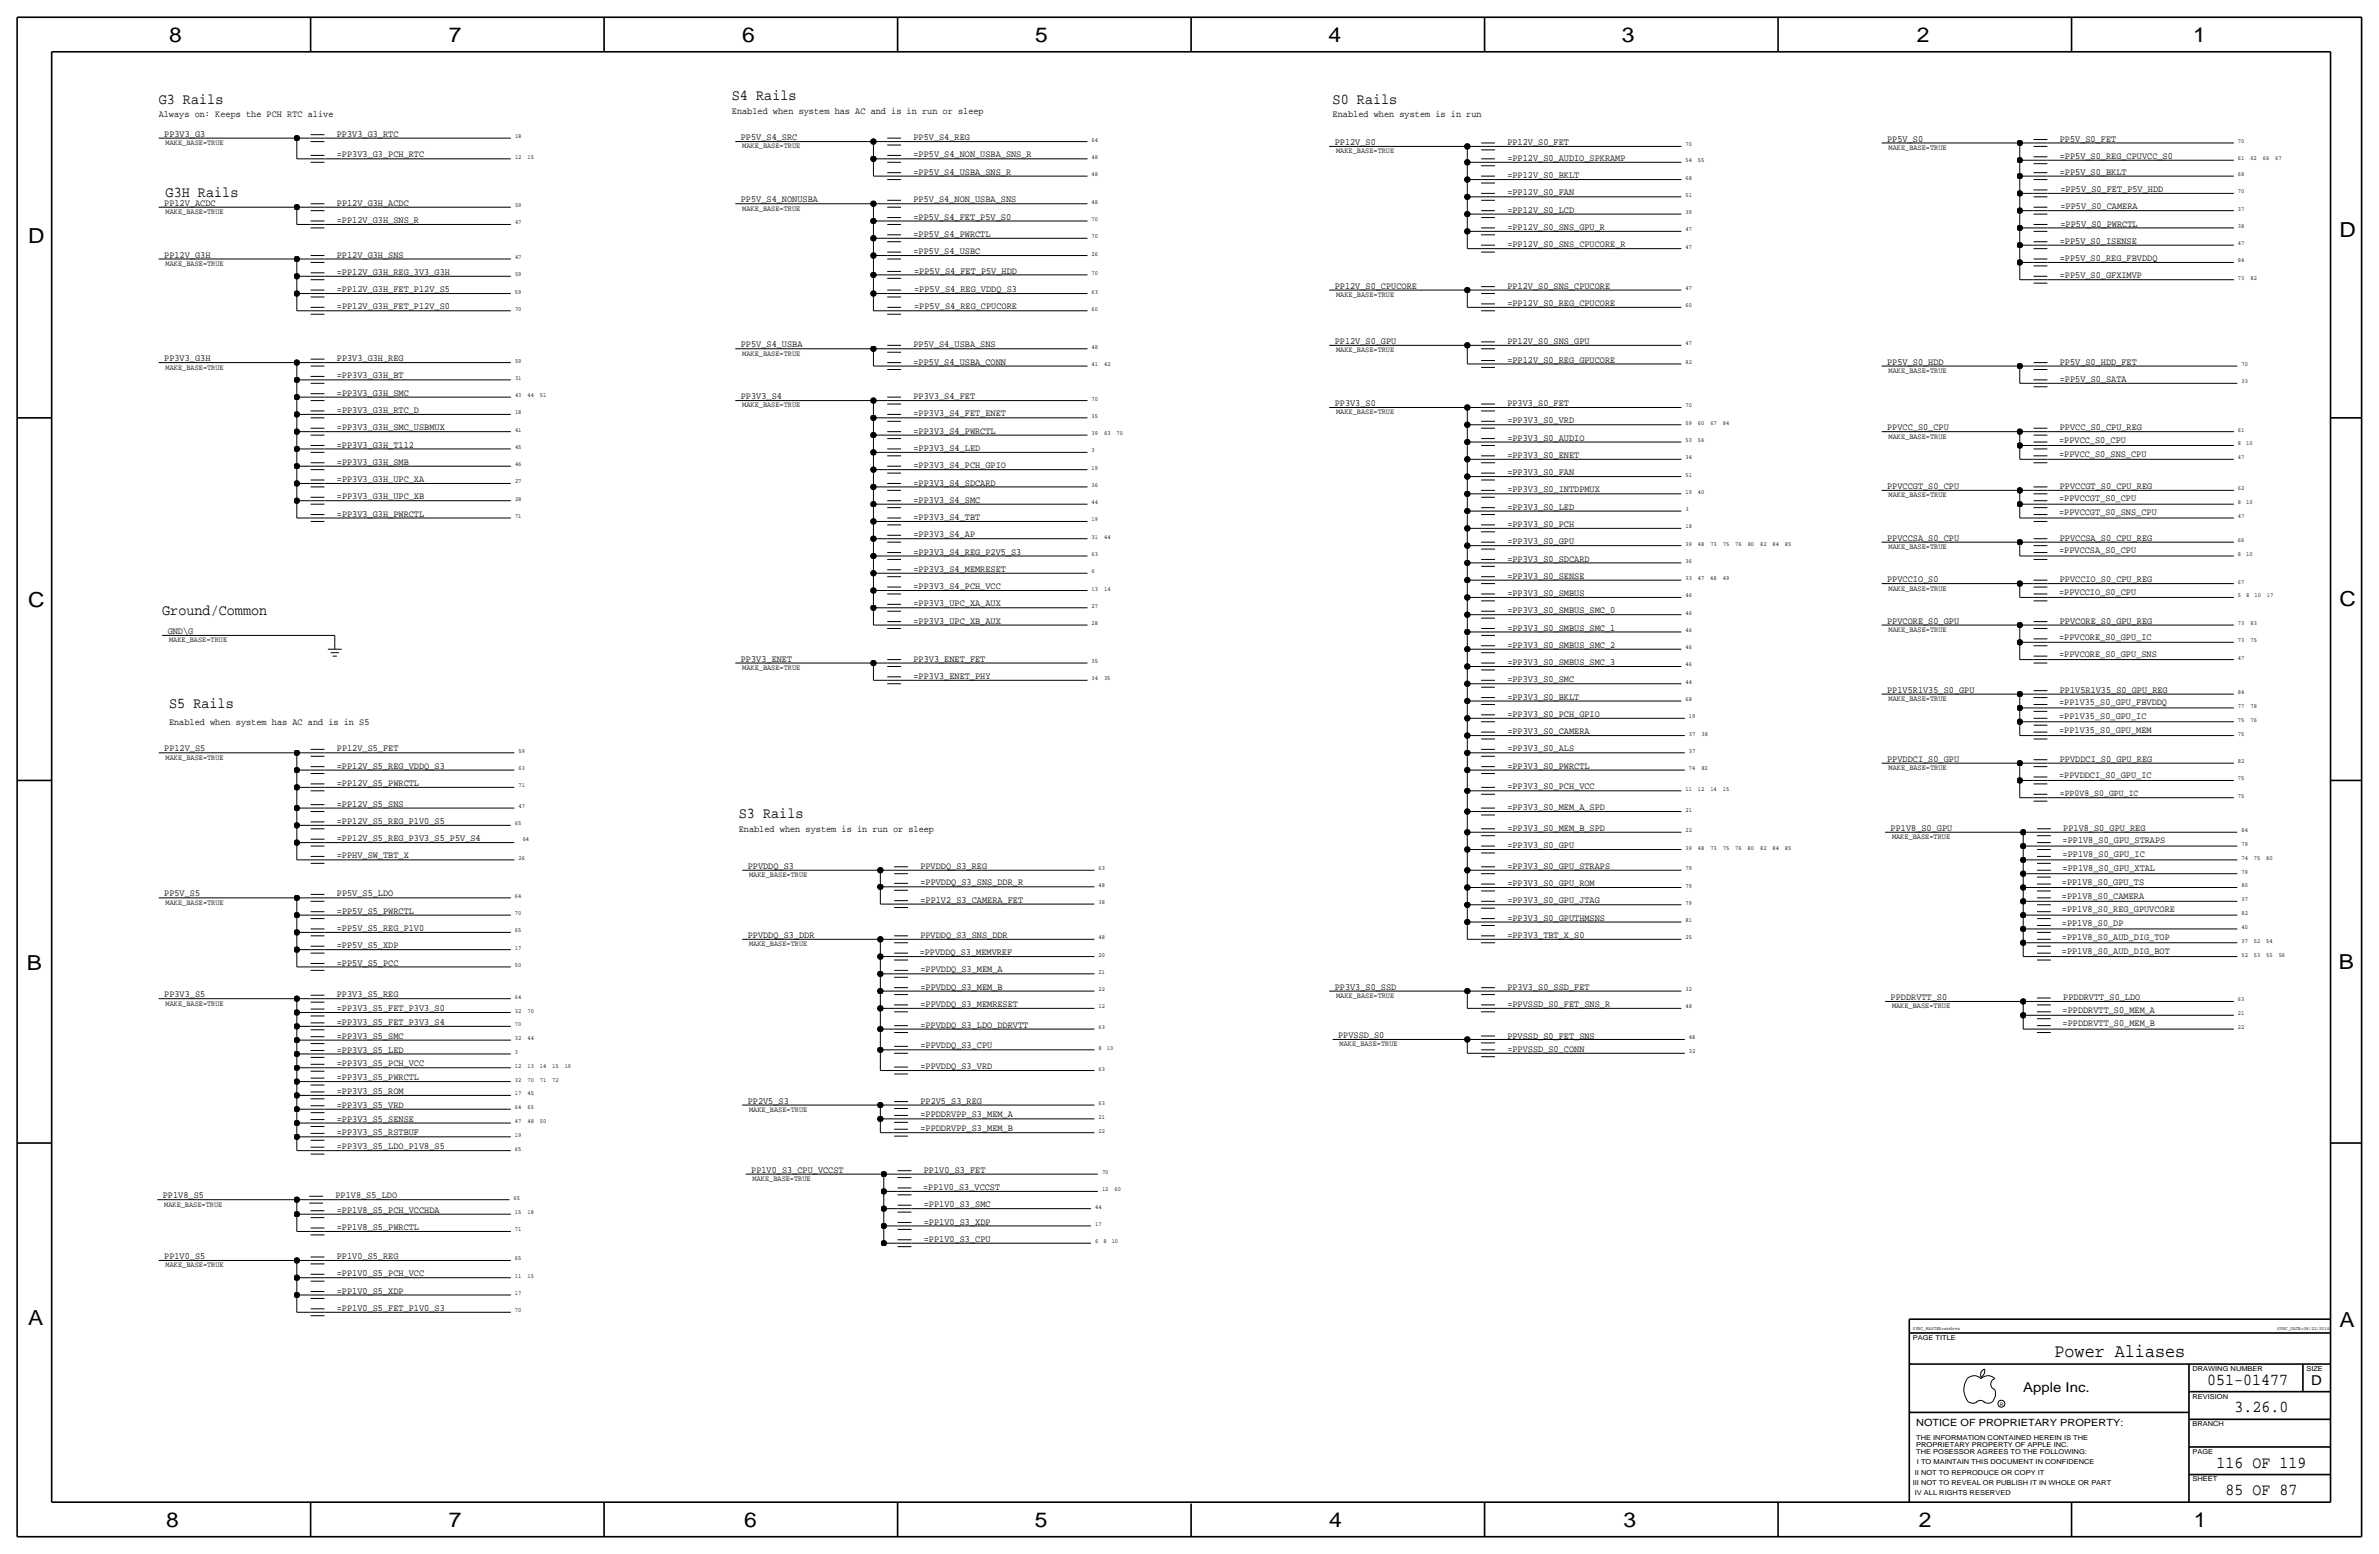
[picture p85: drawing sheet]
<svg xmlns="http://www.w3.org/2000/svg" width="875mm" height="572mm" viewBox="0 0 875 572" stroke-linecap="round" stroke-linejoin="round" font-family="sans-serif">
<defs><g id="words">
<g font-size="7.6">
<text x="62.2" y="15.5">8</text>
<text x="165" y="15.5">7</text>
<text x="273" y="15.5">6</text>
<text x="380.7" y="15.5">5</text>
<text x="488.6" y="15.5">4</text>
<text x="596.6" y="15.5">3</text>
<text x="705.1" y="15.5">2</text>
<text x="806.7" y="15.5">1</text>
<text x="10.4" y="89.4">D</text>
<text x="860.5" y="87.1">D</text>
<text x="10.4" y="223.3">C</text>
<text x="860.5" y="222.8">C</text>
<text x="9.8" y="356.6">B</text>
<text x="860.2" y="356.4">B</text>
<text x="10.4" y="487.4">A</text>
<text x="860.5" y="488.2">A</text>
<text x="61.2" y="561.6">8</text>
<text x="165" y="561.6">7</text>
<text x="273.8" y="561.6">6</text>
<text x="380.7" y="561.6">5</text>
<text x="488.9" y="561.6">4</text>
<text x="597.1" y="561.6">3</text>
<text x="705.8" y="561.6">2</text>
<text x="806.9" y="561.6">1</text>
</g>
<text font-size="6.9" x="755.7" y="499.1">Power Aliases</text>
<g font-size="6.2">
<text x="811.9" y="509.3">051-01477</text>
<text x="821.9" y="519.4">3.26.0</text>
<text x="815.3" y="539.7">116 OF 119</text>
<text x="818.6" y="549.9">85 OF 87</text>
</g>
<g font-size="5.6">
<text x="58.4" y="38.1">G3 Rails</text>
<text x="269.2" y="36.8">S4 Rails</text>
<text x="490.2" y="38.1">S0 Rails</text>
<text x="60.9" y="72.4">G3H Rails</text>
<text x="59.6" y="226.1">Ground/Common</text>
<text x="62.2" y="260.4">S5 Rails</text>
<text x="271.7" y="301">S3 Rails</text>
</g>
<g font-size="5">
<text x="850.1" y="509.3">D</text>
<text x="744.2" y="511.8">Apple Inc.</text>
</g>
<text font-size="3.7" x="704.8" y="524.5">NOTICE OF PROPRIETARY PROPERTY:</text>
<g font-size="3.5">
<text x="269.2" y="41.9">Enabled when system has AC and is in run or sleep</text>
<text x="58.4" y="43.2">Always on: Keeps the PCH RTC alive</text>
<text x="490.2" y="43.2">Enabled when system is in run</text>
<text x="60.4" y="50.3">PP3V3_G3</text>
<text x="123.9" y="50.3">PP3V3_G3_RTC</text>
<text x="272.5" y="51.6">PP5V_S4_SRC</text>
<text x="336" y="51.6">PP5V_S4_REG</text>
<text x="490.9" y="53.3">PP12V_S0</text>
<text x="554.4" y="53.3">PP12V_S0_FET</text>
<text x="694.1" y="52.1">PP5V_S0</text>
<text x="757.6" y="52.1">PP5V_S0_FET</text>
<text x="123.9" y="57.9">=PP3V3_G3_PCH_RTC</text>
<text x="336" y="57.9">=PP5V_S4_NON_USBA_SNS_R</text>
<text x="554.4" y="59.2">=PP12V_S0_AUDIO_SPKRAMP</text>
<text x="757.6" y="58.4">=PP5V_S0_REG_CPUVCC_S0</text>
<text x="336" y="64.3">=PP5V_S4_USBA_SNS_R</text>
<text x="554.4" y="65.5">=PP12V_S0_BKLT</text>
<text x="757.6" y="64.3">=PP5V_S0_BKLT</text>
<text x="554.4" y="71.9">=PP12V_S0_FAN</text>
<text x="757.9" y="70.6">=PP5V_S0_FET_P5V_HDD</text>
<text x="60.4" y="75.7">PP12V_ACDC</text>
<text x="123.9" y="75.7">PP12V_G3H_ACDC</text>
<text x="272.5" y="74.4">PP5V_S4_NONUSBA</text>
<text x="336" y="74.4">PP5V_S4_NON_USBA_SNS</text>
<text x="757.9" y="77">=PP5V_S0_CAMERA</text>
<text x="123.9" y="82">=PP12V_G3H_SNS_R</text>
<text x="336" y="80.8">=PP5V_S4_FET_P5V_S0</text>
<text x="554.4" y="78.2">=PP12V_S0_LCD</text>
<text x="757.9" y="83.3">=PP5V_S0_PWRCTL</text>
<text x="336" y="87.1">=PP5V_S4_PWRCTL</text>
<text x="554.4" y="84.6">=PP12V_S0_SNS_GPU_R</text>
<text x="757.6" y="89.7">=PP5V_S0_ISENSE</text>
<text x="60.4" y="94.7">PP12V_G3H</text>
<text x="123.9" y="94.7">PP12V_G3H_SNS</text>
<text x="336" y="93.5">=PP5V_S4_USBC</text>
<text x="554.4" y="90.9">=PP12V_S0_SNS_CPUCORE_R</text>
<text x="123.9" y="101.1">=PP12V_G3H_REG_3V3_G3H</text>
<text x="336.2" y="100.6">=PP5V_S4_FET_P5V_HDD</text>
<text x="757.6" y="96">=PP5V_S0_REG_FBVDDQ</text>
<text x="123.9" y="107.4">=PP12V_G3H_FET_P12V_S5</text>
<text x="336.2" y="107.4">=PP5V_S4_REG_VDDQ_S3</text>
<text x="490.9" y="106.2">PP12V_S0_CPUCORE</text>
<text x="554.4" y="106.2">PP12V_S0_SNS_CPUCORE</text>
<text x="757.6" y="102.4">=PP5V_S0_GFXIMVP</text>
<text x="123.9" y="113.8">=PP12V_G3H_FET_P12V_S0</text>
<text x="336.2" y="113.8">=PP5V_S4_REG_CPUCORE</text>
<text x="554.4" y="112.5">=PP12V_S0_REG_CPUCORE</text>
<text x="272.5" y="127.8">PP5V_S4_USBA</text>
<text x="336" y="127.8">PP5V_S4_USBA_SNS</text>
<text x="490.9" y="126.5">PP12V_S0_GPU</text>
<text x="554.4" y="126.5">PP12V_S0_SNS_GPU</text>
<text x="60.4" y="132.8">PP3V3_G3H</text>
<text x="123.9" y="132.8">PP3V3_G3H_REG</text>
<text x="336" y="134.1">=PP5V_S4_USBA_CONN</text>
<text x="554.4" y="133.3">=PP12V_S0_REG_GPUCORE</text>
<text x="694.1" y="134.1">PP5V_S0_HDD</text>
<text x="757.6" y="134.1">PP5V_S0_HDD_FET</text>
<text x="123.9" y="139.2">=PP3V3_G3H_BT</text>
<text x="757.6" y="140.5">=PP5V_S0_SATA</text>
<text x="123.9" y="145.5">=PP3V3_G3H_SMC</text>
<text x="272.5" y="146.8">PP3V3_S4</text>
<text x="336" y="146.8">PP3V3_S4_FET</text>
<text x="490.9" y="149.3">PP3V3_S0</text>
<text x="554.4" y="149.4">PP3V3_S0_FET</text>
<text x="123.9" y="151.9">=PP3V3_G3H_RTC_D</text>
<text x="336" y="153.2">=PP3V3_S4_FET_ENET</text>
<text x="554.4" y="155.7">=PP3V3_S0_VRD</text>
<text x="123.9" y="158.2">=PP3V3_G3H_SMC_USBMUX</text>
<text x="336" y="159.5">=PP3V3_S4_PWRCTL</text>
<text x="694.1" y="158.2">PPVCC_S0_CPU</text>
<text x="757.6" y="158.2">PPVCC_S0_CPU_REG</text>
<text x="123.9" y="164.6">=PP3V3_G3H_T112</text>
<text x="336" y="165.9">=PP3V3_S4_LED</text>
<text x="554.4" y="162.1">=PP3V3_S0_AUDIO</text>
<text x="757.4" y="162.8">=PPVCC_S0_CPU</text>
<text x="757.4" y="167.9">=PPVCC_S0_SNS_CPU</text>
<text x="123.9" y="170.9">=PP3V3_G3H_SMB</text>
<text x="336" y="172.2">=PP3V3_S4_PCH_GPIO</text>
<text x="554.4" y="168.4">=PP3V3_S0_ENET</text>
<text x="123.9" y="177.3">=PP3V3_G3H_UPC_XA</text>
<text x="336" y="178.6">=PP3V3_S4_SDCARD</text>
<text x="554.4" y="174.8">=PP3V3_S0_FAN</text>
<text x="694.1" y="179.8">PPVCCGT_S0_CPU</text>
<text x="757.6" y="179.8">PPVCCGT_S0_CPU_REG</text>
<text x="123.9" y="183.6">=PP3V3_G3H_UPC_XB</text>
<text x="336" y="184.9">=PP3V3_S4_SMC</text>
<text x="554.4" y="181.1">=PP3V3_S0_INTDPMUX</text>
<text x="757.4" y="184.4">=PPVCCGT_S0_CPU</text>
<text x="123.9" y="190">=PP3V3_G3H_PWRCTL</text>
<text x="336" y="191.3">=PP3V3_S4_TBT</text>
<text x="554.4" y="187.5">=PP3V3_S0_LED</text>
<text x="757.4" y="189.5">=PPVCCGT_S0_SNS_CPU</text>
<text x="336" y="197.6">=PP3V3_S4_AP</text>
<text x="554.4" y="193.8">=PP3V3_S0_PCH</text>
<text x="336" y="204">=PP3V3_S4_REG_P2V5_S3</text>
<text x="554.4" y="200.2">=PP3V3_S0_GPU</text>
<text x="694.1" y="198.9">PPVCCSA_S0_CPU</text>
<text x="757.4" y="203.5">=PPVCCSA_S0_CPU</text>
<text x="757.6" y="198.9">PPVCCSA_S0_CPU_REG</text>
<text x="554.4" y="206.5">=PP3V3_S0_SDCARD</text>
<text x="336" y="210.3">=PP3V3_S4_MEMRESET</text>
<text x="554.4" y="212.8">=PP3V3_S0_SENSE</text>
<text x="694.1" y="214.1">PPVCCIO_S0</text>
<text x="757.6" y="214.1">PPVCCIO_S0_CPU_REG</text>
<text x="336" y="216.7">=PP3V3_S4_PCH_VCC</text>
<text x="554.4" y="219.2">=PP3V3_S0_SMBUS</text>
<text x="757.4" y="218.7">=PPVCCIO_S0_CPU</text>
<text x="336" y="223">=PP3V3_UPC_XA_AUX</text>
<text x="554.4" y="225.6">=PP3V3_S0_SMBUS_SMC_0</text>
<text x="61.7" y="233.2">GND\G</text>
<text x="336" y="229.4">=PP3V3_UPC_XB_AUX</text>
<text x="554.4" y="231.9">=PP3V3_S0_SMBUS_SMC_1</text>
<text x="694.1" y="229.4">PPVCORE_S0_GPU</text>
<text x="757.6" y="229.4">PPVCORE_S0_GPU_REG</text>
<text x="554.4" y="238.3">=PP3V3_S0_SMBUS_SMC_2</text>
<text x="757.4" y="235.2">=PPVCORE_S0_GPU_IC</text>
<text x="272.5" y="243.3">PP3V3_ENET</text>
<text x="336" y="243.3">PP3V3_ENET_FET</text>
<text x="554.4" y="244.6">=PP3V3_S0_SMBUS_SMC_3</text>
<text x="757.4" y="241.6">=PPVCORE_S0_GPU_SNS</text>
<text x="336" y="249.7">=PP3V3_ENET_PHY</text>
<text x="554.4" y="250.9">=PP3V3_S0_SMC</text>
<text x="554.4" y="257.3">=PP3V3_S0_BKLT</text>
<text x="694.1" y="254.8">PP1V5R1V35_S0_GPU</text>
<text x="757.6" y="254.8">PP1V5R1V35_S0_GPU_REG</text>
<text x="554.4" y="263.7">=PP3V3_S0_PCH_GPIO</text>
<text x="757.4" y="259.3">=PP1V35_S0_GPU_FBVDDQ</text>
<text x="62.2" y="266.7">Enabled when system has AC and is in S5</text>
<text x="757.4" y="269.5">=PP1V35_S0_GPU_MEM</text>
<text x="757.4" y="264.4">=PP1V35_S0_GPU_IC</text>
<text x="554.4" y="270">=PP3V3_S0_CAMERA</text>
<text x="60.4" y="276.4">PP12V_S5</text>
<text x="123.9" y="276.4">PP12V_S5_FET</text>
<text x="554.4" y="276.4">=PP3V3_S0_ALS</text>
<text x="694.1" y="280.2">PPVDDCI_S0_GPU</text>
<text x="757.6" y="280.2">PPVDDCI_S0_GPU_REG</text>
<text x="123.9" y="282.7">=PP12V_S5_REG_VDDQ_S3</text>
<text x="554.4" y="282.7">=PP3V3_S0_PWRCTL</text>
<text x="757.4" y="286">=PPVDDCI_S0_GPU_IC</text>
<text x="123.9" y="289.1">=PP12V_S5_PWRCTL</text>
<text x="554.4" y="290.3">=PP3V3_S0_PCH_VCC</text>
<text x="123.9" y="296.7">=PP12V_S5_SNS</text>
<text x="554.4" y="297.9">=PP3V3_S0_MEM_A_SPD</text>
<text x="123.9" y="303">=PP12V_S5_REG_P1V0_S5</text>
<text x="554.4" y="305.6">=PP3V3_S0_MEM_B_SPD</text>
<text x="695.4" y="305.6">PP1V8_S0_GPU</text>
<text x="758.9" y="305.6">PP1V8_S0_GPU_REG</text>
<text x="123.9" y="309.4">=PP12V_S5_REG_P3V3_S5_P5V_S4</text>
<text x="271.7" y="306.1">Enabled when system is in run or sleep</text>
<text x="554.4" y="311.9">=PP3V3_S0_GPU</text>
<text x="758.6" y="310.1">=PP1V8_S0_GPU_STRAPS</text>
<text x="123.9" y="315.7">=PPHV_SW_TBT_X</text>
<text x="758.6" y="315.2">=PP1V8_S0_GPU_IC</text>
<text x="275" y="319.5">PPVDDQ_S3</text>
<text x="338.5" y="319.5">PPVDDQ_S3_REG</text>
<text x="554.4" y="319.5">=PP3V3_S0_GPU_STRAPS</text>
<text x="758.6" y="320.3">=PP1V8_S0_GPU_XTAL</text>
<text x="60.4" y="329.7">PP5V_S5</text>
<text x="123.9" y="329.7">PP5V_S5_LDO</text>
<text x="338.5" y="325.6">=PPVDDQ_S3_SNS_DDR_R</text>
<text x="554.4" y="325.9">=PP3V3_S0_GPU_ROM</text>
<text x="758.4" y="325.4">=PP1V8_S0_GPU_TS</text>
<text x="338.5" y="332">=PP1V2_S3_CAMERA_FET</text>
<text x="554.4" y="332.2">=PP3V3_S0_GPU_JTAG</text>
<text x="758.4" y="335.5">=PP1V8_S0_REG_GPUVCORE</text>
<text x="758.4" y="330.4">=PP1V8_S0_CAMERA</text>
<text x="123.9" y="336">=PP5V_S5_PWRCTL</text>
<text x="554.4" y="338.6">=PP3V3_S0_GPUTHMSNS</text>
<text x="758.4" y="340.6">=PP1V8_S0_DP</text>
<text x="123.9" y="342.4">=PP5V_S5_REG_P1V0</text>
<text x="275" y="344.9">PPVDDQ_S3_DDR</text>
<text x="338.5" y="344.9">PPVDDQ_S3_SNS_DDR</text>
<text x="554.4" y="344.9">=PP3V3_TBT_X_S0</text>
<text x="758.4" y="345.7">=PP1V8_S0_AUD_DIG_TOP</text>
<text x="123.9" y="348.7">=PP5V_S5_XDP</text>
<text x="338.3" y="351.3">=PPVDDQ_S3_MEMVREF</text>
<text x="758.4" y="350.8">=PP1V8_S0_AUD_DIG_BOT</text>
<text x="123.9" y="355.1">=PP5V_S5_PCC</text>
<text x="338.5" y="357.6">=PPVDDQ_S3_MEM_A</text>
<text x="338.5" y="364">=PPVDDQ_S3_MEM_B</text>
<text x="490.9" y="364">PP3V3_S0_SSD</text>
<text x="554.4" y="364.2">PP3V3_S0_SSD_FET</text>
<text x="60.4" y="366.8">PP3V3_S5</text>
<text x="123.9" y="366.8">PP3V3_S5_REG</text>
<text x="123.9" y="371.9">=PP3V3_S5_FET_P3V3_S0</text>
<text x="338.5" y="370.3">=PPVDDQ_S3_MEMRESET</text>
<text x="554.4" y="370.3">=PPVSSD_S0_FET_SNS_R</text>
<text x="695.4" y="367.8">PPDDRVTT_S0</text>
<text x="758.9" y="367.8">PPDDRVTT_S0_LDO</text>
<text x="123.9" y="376.9">=PP3V3_S5_FET_P3V3_S4</text>
<text x="338.5" y="378">=PPVDDQ_S3_LDO_DDRVTT</text>
<text x="758.6" y="377.4">=PPDDRVTT_S0_MEM_B</text>
<text x="758.6" y="372.4">=PPDDRVTT_S0_MEM_A</text>
<text x="123.9" y="382">=PP3V3_S5_SMC</text>
<text x="492.2" y="381.8">PPVSSD_S0</text>
<text x="554.4" y="382">PPVSSD_S0_FET_SNS</text>
<text x="123.9" y="387.1">=PP3V3_S5_LED</text>
<text x="338.5" y="385.6">=PPVDDQ_S3_CPU</text>
<text x="554.4" y="386.8">=PPVSSD_S0_CONN</text>
<text x="123.9" y="392.2">=PP3V3_S5_PCH_VCC</text>
<text x="338.5" y="393.2">=PPVDDQ_S3_VRD</text>
<text x="123.9" y="397.3">=PP3V3_S5_PWRCTL</text>
<text x="123.9" y="402.3">=PP3V3_S5_ROM</text>
<text x="123.9" y="407.4">=PP3V3_S5_VRD</text>
<text x="275" y="405.9">PP2V5_S3</text>
<text x="338.5" y="405.9">PP2V5_S3_REG</text>
<text x="123.9" y="412.5">=PP3V3_S5_SENSE</text>
<text x="338.5" y="411">=PPDDRVPP_S3_MEM_A</text>
<text x="123.9" y="417.6">=PP3V3_S5_RSTBUF</text>
<text x="338.5" y="416.1">=PPDDRVPP_S3_MEM_B</text>
<text x="123.9" y="422.7">=PP3V3_S5_LDO_P1V8_S5</text>
<text x="276.3" y="431.3">PP1V0_S3_CPU_VCCST</text>
<text x="339.8" y="431.3">PP1V0_S3_FET</text>
<text x="339.5" y="437.6">=PP1V0_S3_VCCST</text>
<text x="59.9" y="440.7">PP1V8_S5</text>
<text x="123.4" y="440.7">PP1V8_S5_LDO</text>
<text x="339.8" y="444">=PP1V0_S3_SMC</text>
<text x="123.9" y="446">=PP1V8_S5_PCH_VCCHDA</text>
<text x="123.9" y="452.4">=PP1V8_S5_PWRCTL</text>
<text x="339.8" y="450.3">=PP1V0_S3_XDP</text>
<text x="339.8" y="456.7">=PP1V0_S3_CPU</text>
<text x="60.4" y="463">PP1V0_S5</text>
<text x="123.9" y="463">PP1V0_S5_REG</text>
<text x="123.9" y="469.4">=PP1V0_S5_PCH_VCC</text>
<text x="123.9" y="475.7">=PP1V0_S5_XDP</text>
<text x="123.9" y="482.1">=PP1V0_S5_FET_P1V0_S3</text>
</g>
<text font-size="3.4" x="757.6" y="292.9">=PP0V8_S0_GPU_IC</text>
<g font-size="2.9">
<text x="60.9" y="53.3">MAKE_BASE=TRUE</text>
<text x="273" y="54.6">MAKE_BASE=TRUE</text>
<text x="491.4" y="56.4">MAKE_BASE=TRUE</text>
<text x="694.6" y="55.1">MAKE_BASE=TRUE</text>
<text x="273" y="77.5">MAKE_BASE=TRUE</text>
<text x="60.9" y="78.7">MAKE_BASE=TRUE</text>
<text x="60.9" y="97.8">MAKE_BASE=TRUE</text>
<text x="491.4" y="109.2">MAKE_BASE=TRUE</text>
<text x="273" y="130.8">MAKE_BASE=TRUE</text>
<text x="491.4" y="129.5">MAKE_BASE=TRUE</text>
<text x="60.9" y="135.9">MAKE_BASE=TRUE</text>
<text x="694.6" y="137.2">MAKE_BASE=TRUE</text>
<text x="273" y="149.9">MAKE_BASE=TRUE</text>
<text x="491.4" y="152.4">MAKE_BASE=TRUE</text>
<text x="694.6" y="161.3">MAKE_BASE=TRUE</text>
<text x="694.6" y="182.9">MAKE_BASE=TRUE</text>
<text x="694.6" y="201.9">MAKE_BASE=TRUE</text>
<text x="694.6" y="217.2">MAKE_BASE=TRUE</text>
<text x="694.6" y="232.4">MAKE_BASE=TRUE</text>
<text x="62.2" y="236.2">MAKE_BASE=TRUE</text>
<text x="273" y="246.4">MAKE_BASE=TRUE</text>
<text x="694.6" y="257.8">MAKE_BASE=TRUE</text>
<text x="60.9" y="279.4">MAKE_BASE=TRUE</text>
<text x="694.6" y="283.2">MAKE_BASE=TRUE</text>
<text x="695.9" y="308.6">MAKE_BASE=TRUE</text>
<text x="275.5" y="322.6">MAKE_BASE=TRUE</text>
<text x="60.9" y="332.7">MAKE_BASE=TRUE</text>
<text x="275.5" y="348">MAKE_BASE=TRUE</text>
<text x="60.9" y="369.8">MAKE_BASE=TRUE</text>
<text x="491.4" y="367">MAKE_BASE=TRUE</text>
<text x="695.9" y="370.8">MAKE_BASE=TRUE</text>
<text x="492.7" y="384.8">MAKE_BASE=TRUE</text>
<text x="275.5" y="408.9">MAKE_BASE=TRUE</text>
<text x="276.8" y="434.3">MAKE_BASE=TRUE</text>
<text x="60.4" y="443.7">MAKE_BASE=TRUE</text>
<text x="60.9" y="466.1">MAKE_BASE=TRUE</text>
</g>
<g font-size="2.5">
<text x="703.5" y="492.8">PAGE TITLE</text>
<text x="806.4" y="504.2">DRAWING NUMBER</text>
<text x="848.3" y="504.2">SIZE</text>
<text x="806.4" y="514.4">REVISION</text>
<text x="806.4" y="524.5">BRANCH</text>
<text x="704.8" y="532.1">PROPRIETARY PROPERTY OF APPLE INC.</text>
<text x="704.8" y="529.6">THE INFORMATION CONTAINED HEREIN IS THE</text>
<text x="704.8" y="534.7">THE POSESSOR AGREES TO THE FOLLOWING:</text>
<text x="705.1" y="538.5">I TO MAINTAIN THIS DOCUMENT IN CONFIDENCE</text>
<text x="806.4" y="534.7">PAGE</text>
<text x="704.3" y="542.3">II NOT TO REPRODUCE OR COPY IT</text>
<text x="806.4" y="544.8">SHEET</text>
<text x="703.5" y="546.1">III NOT TO REVEAL OR PUBLISH IT IN WHOLE OR PART</text>
<text x="704.3" y="549.9">IV ALL RIGHTS RESERVED</text>
</g>
<g font-size="2.3">
<text x="189.4" y="50.8">18</text>
<text x="401.5" y="52.1">64</text>
<text x="620" y="53.8">70</text>
<text x="823.2" y="52.6">70</text>
<text x="189.4" y="58.4">12</text>
<text x="194" y="58.4">15</text>
<text x="401.5" y="58.4">48</text>
<text x="620" y="59.7">54</text>
<text x="624.5" y="59.7">55</text>
<text x="823.1" y="58.9">61</text>
<text x="827.7" y="58.9">62</text>
<text x="832.3" y="58.9">66</text>
<text x="836.9" y="58.9">67</text>
<text x="401.5" y="64.8">48</text>
<text x="823.2" y="64.8">68</text>
<text x="619.9" y="66">68</text>
<text x="823.2" y="71.1">70</text>
<text x="189.4" y="76.2">59</text>
<text x="401.5" y="74.9">48</text>
<text x="620" y="72.4">51</text>
<text x="823.2" y="77.5">37</text>
<text x="189.4" y="82.5">47</text>
<text x="401.5" y="81.3">70</text>
<text x="620" y="78.7">39</text>
<text x="823.2" y="83.8">38</text>
<text x="401.5" y="87.6">70</text>
<text x="620" y="85.1">47</text>
<text x="189.4" y="95.2">47</text>
<text x="401.5" y="94">26</text>
<text x="620" y="91.4">47</text>
<text x="823.2" y="90.2">47</text>
<text x="189.4" y="101.6">59</text>
<text x="401.5" y="101.1">70</text>
<text x="823.2" y="96.5">84</text>
<text x="189.4" y="108">59</text>
<text x="401.5" y="108">63</text>
<text x="620" y="106.7">47</text>
<text x="823.2" y="102.9">73</text>
<text x="827.7" y="102.9">82</text>
<text x="620" y="113">60</text>
<text x="189.4" y="114.3">70</text>
<text x="401.5" y="114.3">60</text>
<text x="401.5" y="128.3">48</text>
<text x="620" y="127">47</text>
<text x="189.4" y="133.3">59</text>
<text x="401.5" y="134.6">41</text>
<text x="406.1" y="134.6">42</text>
<text x="620" y="133.9">82</text>
<text x="824.4" y="134.6">70</text>
<text x="189.4" y="139.7">31</text>
<text x="824.4" y="141">33</text>
<text x="189.4" y="146.1">43</text>
<text x="194" y="146.1">44</text>
<text x="198.6" y="146.1">51</text>
<text x="401.5" y="147.3">70</text>
<text x="619.9" y="149.9">70</text>
<text x="189.4" y="152.4">18</text>
<text x="401.5" y="153.7">35</text>
<text x="189.4" y="158.7">41</text>
<text x="401.5" y="160">39</text>
<text x="406.1" y="160">63</text>
<text x="410.7" y="160">70</text>
<text x="619.9" y="156.2">59</text>
<text x="624.5" y="156.2">60</text>
<text x="629.1" y="156.2">67</text>
<text x="633.7" y="156.2">84</text>
<text x="823.2" y="158.7">61</text>
<text x="189.4" y="165.1">45</text>
<text x="401.5" y="166.4">3</text>
<text x="620" y="162.6">53</text>
<text x="624.5" y="162.6">56</text>
<text x="823.2" y="163.8">8</text>
<text x="826.2" y="163.8">10</text>
<text x="189.4" y="171.4">46</text>
<text x="401.5" y="172.7">19</text>
<text x="619.9" y="168.9">34</text>
<text x="823.2" y="168.9">47</text>
<text x="189.4" y="177.8">27</text>
<text x="401.5" y="179.1">36</text>
<text x="619.9" y="175.3">51</text>
<text x="189.4" y="184.1">28</text>
<text x="401.5" y="185.4">44</text>
<text x="620" y="181.6">19</text>
<text x="624.5" y="181.6">40</text>
<text x="823.2" y="180.3">62</text>
<text x="823.2" y="185.4">8</text>
<text x="826.2" y="185.4">10</text>
<text x="189.4" y="190.5">71</text>
<text x="401.5" y="191.8">19</text>
<text x="619.9" y="188">3</text>
<text x="823.2" y="190.5">47</text>
<text x="620" y="194.3">18</text>
<text x="401.5" y="198.1">31</text>
<text x="406.1" y="198.1">44</text>
<text x="620" y="200.7">39</text>
<text x="624.5" y="200.7">48</text>
<text x="629.1" y="200.7">73</text>
<text x="633.7" y="200.7">75</text>
<text x="638.2" y="200.7">76</text>
<text x="642.8" y="200.7">80</text>
<text x="647.4" y="200.7">82</text>
<text x="652" y="200.7">84</text>
<text x="656.5" y="200.7">85</text>
<text x="823.2" y="199.4">66</text>
<text x="401.5" y="204.5">63</text>
<text x="620" y="207">36</text>
<text x="823.2" y="204.5">8</text>
<text x="826.2" y="204.5">10</text>
<text x="401.5" y="210.8">6</text>
<text x="619.9" y="213.4">33</text>
<text x="624.5" y="213.4">47</text>
<text x="629.1" y="213.4">48</text>
<text x="633.7" y="213.4">49</text>
<text x="823.2" y="214.6">67</text>
<text x="401.5" y="217.2">13</text>
<text x="406.1" y="217.2">14</text>
<text x="620" y="219.7">46</text>
<text x="823.2" y="219.7">5</text>
<text x="826.2" y="219.7">8</text>
<text x="829.3" y="219.7">10</text>
<text x="833.8" y="219.7">17</text>
<text x="401.5" y="223.5">27</text>
<text x="620" y="226.1">46</text>
<text x="401.5" y="229.9">28</text>
<text x="620" y="232.4">46</text>
<text x="823.2" y="229.9">73</text>
<text x="827.7" y="229.9">83</text>
<text x="620" y="238.8">46</text>
<text x="823.2" y="236.2">73</text>
<text x="827.7" y="236.2">75</text>
<text x="401.5" y="243.8">35</text>
<text x="620" y="245.1">46</text>
<text x="823.2" y="242.6">47</text>
<text x="401.5" y="250.2">34</text>
<text x="406.1" y="250.2">35</text>
<text x="620" y="251.5">44</text>
<text x="620" y="257.8">68</text>
<text x="823.2" y="255.3">84</text>
<text x="823.2" y="260.3">77</text>
<text x="827.7" y="260.3">78</text>
<text x="621.2" y="264.2">19</text>
<text x="823.2" y="265.4">75</text>
<text x="827.7" y="265.4">76</text>
<text x="621.2" y="270.5">37</text>
<text x="625.8" y="270.5">38</text>
<text x="823.2" y="270.5">75</text>
<text x="190.7" y="276.9">59</text>
<text x="621.2" y="276.9">37</text>
<text x="823.2" y="280.7">82</text>
<text x="190.7" y="283.2">63</text>
<text x="621.2" y="283.2">74</text>
<text x="625.8" y="283.2">82</text>
<text x="823.2" y="287">75</text>
<text x="190.7" y="289.6">71</text>
<text x="620" y="290.8">11</text>
<text x="624.5" y="290.8">12</text>
<text x="629.1" y="290.8">14</text>
<text x="633.7" y="290.8">15</text>
<text x="823.2" y="293.4">75</text>
<text x="190.7" y="297.2">47</text>
<text x="620" y="298.5">21</text>
<text x="189.4" y="303.5">65</text>
<text x="192.3" y="309.4">64</text>
<text x="619.9" y="306.1">22</text>
<text x="824.4" y="306.1">84</text>
<text x="824.4" y="311.1">79</text>
<text x="190.7" y="316.2">26</text>
<text x="620" y="312.4">39</text>
<text x="624.5" y="312.4">48</text>
<text x="629.1" y="312.4">73</text>
<text x="633.7" y="312.4">75</text>
<text x="638.2" y="312.4">76</text>
<text x="642.8" y="312.4">80</text>
<text x="647.4" y="312.4">82</text>
<text x="652" y="312.4">84</text>
<text x="656.5" y="312.4">85</text>
<text x="824.4" y="316.2">74</text>
<text x="829" y="316.2">75</text>
<text x="833.6" y="316.2">80</text>
<text x="404.1" y="320">63</text>
<text x="620" y="320">79</text>
<text x="824.4" y="321.3">79</text>
<text x="404.1" y="326.1">48</text>
<text x="620" y="326.4">79</text>
<text x="824.4" y="326.4">80</text>
<text x="189.4" y="330.2">64</text>
<text x="404.1" y="332.5">38</text>
<text x="620" y="332.7">79</text>
<text x="824.4" y="331.5">37</text>
<text x="189.4" y="336.6">70</text>
<text x="620" y="339.1">81</text>
<text x="824.4" y="341.6">40</text>
<text x="824.4" y="336.6">82</text>
<text x="189.4" y="342.9">65</text>
<text x="404.1" y="345.4">48</text>
<text x="620" y="345.4">25</text>
<text x="824.4" y="346.7">37</text>
<text x="829" y="346.7">52</text>
<text x="833.6" y="346.7">54</text>
<text x="189.4" y="349.3">17</text>
<text x="404.1" y="351.8">20</text>
<text x="824.4" y="351.8">52</text>
<text x="829" y="351.8">53</text>
<text x="833.6" y="351.8">55</text>
<text x="838.1" y="351.8">56</text>
<text x="189.4" y="355.6">50</text>
<text x="404.1" y="358.1">21</text>
<text x="404.1" y="364.5">22</text>
<text x="620" y="364.5">32</text>
<text x="189.4" y="367.3">64</text>
<text x="404.1" y="370.8">12</text>
<text x="620" y="370.8">48</text>
<text x="823.2" y="368.3">63</text>
<text x="189.4" y="372.4">32</text>
<text x="189.4" y="377.4">70</text>
<text x="194" y="372.4">70</text>
<text x="823.2" y="373.4">21</text>
<text x="189.4" y="382.5">32</text>
<text x="194" y="382.5">44</text>
<text x="404.1" y="378.5">63</text>
<text x="621.2" y="382.3">48</text>
<text x="823.2" y="378.5">22</text>
<text x="189.4" y="387.6">3</text>
<text x="404.1" y="386.1">8</text>
<text x="407.1" y="386.1">10</text>
<text x="621.2" y="387.3">32</text>
<text x="189.4" y="392.7">12</text>
<text x="194" y="392.7">13</text>
<text x="198.6" y="392.7">14</text>
<text x="203.1" y="392.7">15</text>
<text x="207.7" y="392.7">19</text>
<text x="404.1" y="393.7">63</text>
<text x="189.4" y="397.8">32</text>
<text x="194" y="397.8">70</text>
<text x="198.6" y="397.8">71</text>
<text x="203.1" y="397.8">72</text>
<text x="189.4" y="407.9">64</text>
<text x="189.4" y="402.8">17</text>
<text x="194" y="407.9">65</text>
<text x="194" y="402.8">45</text>
<text x="404.1" y="406.4">63</text>
<text x="189.4" y="413">47</text>
<text x="194" y="413">48</text>
<text x="198.6" y="413">50</text>
<text x="404.1" y="411.5">21</text>
<text x="189.4" y="418.1">19</text>
<text x="404.1" y="416.6">22</text>
<text x="189.4" y="423.2">65</text>
<text x="405.3" y="431.8">70</text>
<text x="188.9" y="441.2">65</text>
<text x="405.3" y="438.1">12</text>
<text x="409.9" y="438.1">60</text>
<text x="189.4" y="446.5">15</text>
<text x="194" y="446.5">18</text>
<text x="402.8" y="444.5">44</text>
<text x="189.4" y="452.9">71</text>
<text x="402.8" y="450.9">17</text>
<text x="402.8" y="457.2">6</text>
<text x="405.8" y="457.2">8</text>
<text x="408.9" y="457.2">10</text>
<text x="189.4" y="463.6">65</text>
<text x="189.4" y="469.9">11</text>
<text x="194" y="469.9">15</text>
<text x="189.4" y="476.3">17</text>
<text x="189.4" y="482.6">70</text>
</g>
<g font-size="1.8">
<text x="703.5" y="488.9">SYNC_MASTER=andres</text>
<text x="837.6" y="488.9">SYNC_DATE=08/22/2016</text>
<text x="735.5" y="516.9">R</text>
</g>
</g></defs>
<g fill="none" stroke="#000" stroke-width=".37">
<path d="M58.4 50.8h50.8zM109.2 50.8h5zM109.2 50.8v7.6zM109.2 58.4h5zM114.2 59.7h5.1zM114.2 58.4h5.1zM114.2 57.2h5.1zM114.2 52.1h5.1zM114.2 50.8h5.1zM114.2 49.5h5.1zM119.3 58.4h68.6zM119.3 50.8h68.6z"/>
<path d="M270.5 52.1h50.8zM321.3 58.4v6.4zM321.3 58.4h5zM321.3 52.1v6.3zM321.3 52.1h5zM326.3 59.7h5.1zM326.3 58.4h5.1zM326.3 57.2h5.1zM326.3 53.3h5.1zM326.3 52.1h5.1zM326.3 50.8h5.1zM331.4 58.4h68.6z"/>
<path d="M331.4 52.1h68.6zM488.9 53.8h50.8zM539.7 59.7v6.3zM539.7 53.8v5.9zM539.7 59.7h5.1zM539.7 53.8h5.1zM544.8 59.7h5.1zM544.8 58.4h5.1zM544.8 55.1h5.1zM544.8 53.8h5.1zM544.8 52.6h5.1zM549.9 53.8h68.5z"/>
<path d="M549.9 59.7h68.5zM692.1 52.6h50.8zM742.9 58.9v5.9zM742.9 52.6v6.3zM742.9 58.9h5.1zM742.9 52.6h5.1zM748 58.9h5.1zM748 57.7h5.1zM748 53.8h5.1zM748 52.6h5.1zM748 51.3h5.1zM753.1 58.9h68.5z"/>
<path d="M753.1 52.6h68.5zM58.4 76.2h50.8zM109.2 76.2h5zM109.2 76.2v6.4zM114.2 77.5h5.1zM114.2 76.2h5.1zM114.2 74.9h5.1zM119.3 76.2h68.6zM270.5 74.9h50.8zM321.3 74.9v6.4zM321.3 64.8h5zM321.3 74.9h5z"/>
<path d="M326.3 66h5.1zM326.3 64.8h5.1zM326.3 63.5h5.1zM326.3 76.2h5.1zM326.3 74.9h5.1zM326.3 73.7h5.1zM331.4 74.9h68.6zM331.4 64.8h68.6zM539.7 78.7v6.4zM539.7 72.4v6.3zM539.7 66v6.4zM539.7 78.7h5.1z"/>
<path d="M539.7 72.4h5.1zM539.7 66h5.1zM544.8 67.3h5.1zM544.8 66h5.1zM544.8 64.8h5.1zM544.8 61h5.1zM544.8 73.7h5.1zM544.8 72.4h5.1zM544.8 71.1h5.1zM544.8 78.7h5.1zM544.8 77.5h5.1zM549.9 66h68.5z"/>
<path d="M549.9 72.4h68.5zM549.9 78.7h68.5zM742.9 77.5v6.3zM742.9 71.1v6.4zM742.9 64.8v6.3zM742.9 77.5h5.1zM742.9 71.1h5.1zM742.9 64.8h5.1zM748 78.7h5.1zM748 77.5h5.1zM748 76.2h5.1zM748 72.4h5.1z"/>
<path d="M748 71.1h5.1zM748 69.9h5.1zM748 66h5.1zM748 64.8h5.1zM748 63.5h5.1zM748 60.2h5.1zM753.1 77.5h68.5zM753.1 64.8h68.5zM753.1 71.1h68.5zM58.4 95.3h50.8zM109.2 95.3h5zM109.2 95.3v6.3z"/>
<path d="M109.2 82.6h5zM114.2 96.5h5.1zM114.2 95.3h5.1zM114.2 94h5.1zM114.2 83.8h5.1zM114.2 82.6h5.1zM114.2 81.3h5.1zM119.3 95.3h68.6zM119.3 82.6h68.6zM321.3 94v7.1zM321.3 94h5zM321.3 87.6v6.4z"/>
<path d="M321.3 87.6h5zM321.3 81.3v6.3zM321.3 81.3h5zM326.3 95.3h5.1zM326.3 94h5.1zM326.3 92.7h5.1zM326.3 99.8h5.1zM326.3 88.9h5.1zM326.3 87.6h5.1zM326.3 86.4h5.1zM326.3 82.6h5.1zM326.3 81.3h5.1z"/>
<path d="M326.3 80h5.1zM331.4 94h68.6zM331.4 81.3h68.6zM331.4 87.6h68.6zM539.7 85.1v6.3zM539.7 91.4h5.1zM539.7 85.1h5.1zM544.8 92.7h5.1zM544.8 91.4h5.1zM544.8 90.2h5.1zM544.8 86.4h5.1zM544.8 85.1h5.1z"/>
<path d="M544.8 83.8h5.1zM544.8 80h5.1zM549.9 85.1h68.5zM549.9 91.4h68.5zM742.9 96.5v6.4zM742.9 90.2v6.3zM742.9 83.8v6.4zM742.9 96.5h5.1zM742.9 90.2h5.1zM742.9 83.8h5.1zM748 97.8h5.1zM748 96.5h5.1z"/>
<path d="M748 95.3h5.1zM748 91.4h5.1zM748 90.2h5.1zM748 88.9h5.1zM748 85.1h5.1zM748 83.8h5.1zM748 82.6h5.1zM753.1 83.8h68.5zM753.1 96.5h68.5zM753.1 90.2h68.5zM109.2 108h5zM109.2 101.6v6.4z"/>
<path d="M109.2 108v6.3zM109.2 114.3h5zM109.2 101.6h5zM114.2 115.6h5.1zM114.2 114.3h5.1zM114.2 113h5.1zM114.2 109.2h5.1zM114.2 108h5.1zM114.2 106.7h5.1zM114.2 102.9h5.1zM114.2 101.6h5.1zM114.2 100.3h5.1z"/>
<path d="M119.3 108h68.6zM119.3 101.6h68.6zM119.3 114.3h68.6zM321.3 108v6.3zM321.3 101.1v6.9zM321.3 114.3h5zM321.3 108h5zM321.3 101.1h5zM326.3 115.6h5.1zM326.3 114.3h5.1zM326.3 113h5.1zM326.3 109.2h5.1z"/>
<path d="M326.3 108h5.1zM326.3 106.7h5.1zM326.3 102.4h5.1zM326.3 101.1h5.1zM331.4 108h68.6zM331.4 114.3h68.6zM331.4 101.1h68.6zM488.9 106.7h50.8zM539.7 106.7v6.3zM539.7 113h5.1zM539.7 106.7h5.1zM544.8 114.3h5.1z"/>
<path d="M544.8 113h5.1zM544.8 111.8h5.1zM544.8 108h5.1zM544.8 106.7h5.1zM544.8 105.4h5.1zM549.9 113h68.5zM549.9 106.7h68.5zM742.9 102.9h5.1zM748 104.1h5.1zM748 102.9h5.1zM748 101.6h5.1zM753.1 102.9h68.5z"/>
<path d="M58.4 133.4h50.8zM109.2 133.4h5zM109.2 139.7v6.4zM109.2 133.4v6.3zM109.2 139.7h5zM114.2 139.7h5.1zM114.2 138.4h5.1zM114.2 134.6h5.1zM114.2 133.4h5.1zM114.2 132.1h5.1zM119.3 139.7h68.6zM119.3 133.4h68.6z"/>
<path d="M270.5 128.3h50.8zM321.3 128.3v6.3zM321.3 134.6h5zM321.3 128.3h5zM326.3 135.9h5.1zM326.3 134.6h5.1zM326.3 133.4h5.1zM326.3 129.5h5.1zM326.3 128.3h5.1zM326.3 127h5.1zM331.4 134.6h68.6zM331.4 128.3h68.6z"/>
<path d="M488.9 127h50.8zM539.7 133.9h5.1zM539.7 127v6.9zM539.7 127h5.1zM544.8 135.1h5.1zM544.8 133.9h5.1zM544.8 132.6h5.1zM544.8 128.3h5.1zM544.8 127h5.1zM544.8 125.7h5.1zM549.9 133.9h68.5zM549.9 127h68.5z"/>
<path d="M692.1 134.6h50.8zM742.9 134.6v6.4zM742.9 134.6h5.1zM748 135.9h5.1zM748 134.6h5.1zM748 133.4h5.1zM748 139.7h5.1zM753.1 134.6h69.8zM109.2 158.8v6.3zM109.2 158.8h5zM109.2 152.4v6.4zM109.2 146.1v6.3z"/>
<path d="M109.2 152.4h5zM109.2 146.1h5zM114.2 141h5.1zM114.2 158.8h5.1zM114.2 157.5h5.1zM114.2 153.7h5.1zM114.2 152.4h5.1zM114.2 151.1h5.1zM114.2 147.3h5.1zM114.2 146.1h5.1zM114.2 144.8h5.1zM119.3 146.1h68.6z"/>
<path d="M119.3 152.4h68.6zM119.3 158.8h68.6zM270.5 147.3h50.8zM321.3 153.7v6.3zM321.3 147.3v6.4zM321.3 153.7h5zM321.3 147.3h5zM326.3 158.8h5.1zM326.3 154.9h5.1zM326.3 153.7h5.1zM326.3 152.4h5.1zM326.3 148.6h5.1z"/>
<path d="M326.3 147.3h5.1zM326.3 146.1h5.1zM331.4 153.7h68.6zM331.4 147.3h68.6zM488.9 149.9h50.8zM539.7 156.2v6.4zM539.7 156.2h5.1zM539.7 149.9v6.3zM539.7 149.9h5.1zM544.8 157.5h5.1zM544.8 156.2h5.1zM544.8 154.9h5.1z"/>
<path d="M544.8 151.1h5.1zM544.8 149.9h5.1zM544.8 148.6h5.1zM549.9 156.2h68.5zM549.9 149.9h68.5zM692.1 158.8h50.8zM742.9 158.8v5zM742.9 141h5.1zM742.9 158.8h5.1zM748 142.2h5.1zM748 141h5.1zM748 158.8h5.1z"/>
<path d="M748 157.5h5.1zM753.1 141h69.8zM753.1 158.8h68.5zM109.2 177.8v6.4zM109.2 171.5v6.3zM109.2 177.8h5zM109.2 171.5h5zM109.2 165.1v6.4zM109.2 165.1h5zM114.2 179.1h5.1zM114.2 177.8h5.1zM114.2 176.5h5.1z"/>
<path d="M114.2 172.7h5.1zM114.2 171.5h5.1zM114.2 170.2h5.1zM114.2 166.4h5.1zM114.2 165.1h5.1zM114.2 163.8h5.1zM114.2 160h5.1zM119.3 171.5h68.6zM119.3 177.8h68.6zM119.3 165.1h68.6zM321.3 179.1v6.3zM321.3 172.7v6.4z"/>
<path d="M321.3 179.1h5zM321.3 172.7h5zM321.3 166.4v6.3zM321.3 166.4h5zM321.3 160v6.4zM321.3 160h5zM326.3 179.1h5.1zM326.3 177.8h5.1zM326.3 161.3h5.1zM326.3 160h5.1zM326.3 174h5.1zM326.3 172.7h5.1z"/>
<path d="M326.3 171.5h5.1zM326.3 167.6h5.1zM326.3 166.4h5.1zM326.3 165.1h5.1zM331.4 179.1h68.6zM331.4 172.7h68.6zM331.4 166.4h68.6zM331.4 160h68.6zM539.7 175.3v6.3zM539.7 168.9v6.4zM539.7 175.3h5.1zM539.7 168.9h5.1z"/>
<path d="M539.7 162.6v6.3zM539.7 162.6h5.1zM544.8 170.2h5.1zM544.8 168.9h5.1zM544.8 167.6h5.1zM544.8 176.5h5.1zM544.8 175.3h5.1zM544.8 174h5.1zM544.8 163.8h5.1zM544.8 162.6h5.1zM544.8 161.3h5.1zM549.9 168.9h68.5z"/>
<path d="M549.9 175.3h68.5zM549.9 162.6h68.5zM742.9 163.8v5.1zM742.9 168.9h5.1zM742.9 163.8h5.1zM748 179.1h5.1zM748 170.2h5.1zM748 168.9h5.1zM748 167.6h5.1zM748 165.1h5.1zM748 163.8h5.1zM748 162.6h5.1z"/>
<path d="M748 160h5.1zM753.1 168.9h68.5zM753.1 163.8h68.5zM109.2 184.2v6.3zM109.2 190.5h5zM109.2 184.2h5zM114.2 191.8h5.1zM114.2 190.5h5.1zM114.2 189.2h5.1zM114.2 185.4h5.1zM114.2 184.2h5.1zM114.2 182.9h5.1z"/>
<path d="M119.3 190.5h68.6zM119.3 184.2h68.6zM321.3 198.1v6.4zM321.3 191.8v6.3zM321.3 185.4v6.4zM321.3 185.4h5zM321.3 198.1h5zM321.3 191.8h5zM326.3 199.4h5.1zM326.3 198.1h5.1zM326.3 196.9h5.1zM326.3 193h5.1z"/>
<path d="M326.3 191.8h5.1zM326.3 190.5h5.1zM326.3 186.7h5.1zM326.3 185.4h5.1zM326.3 184.2h5.1zM326.3 180.3h5.1zM331.4 185.4h68.6zM331.4 198.1h68.6zM331.4 191.8h68.6zM539.7 194.3v6.4zM539.7 194.3h5.1zM539.7 188v6.3z"/>
<path d="M539.7 181.6v6.4zM539.7 188h5.1zM539.7 181.6h5.1zM544.8 182.9h5.1zM544.8 181.6h5.1zM544.8 180.3h5.1zM544.8 189.2h5.1zM544.8 188h5.1zM544.8 186.7h5.1zM544.8 199.4h5.1zM544.8 195.6h5.1zM544.8 194.3h5.1z"/>
<path d="M544.8 193h5.1zM549.9 188h68.5zM549.9 194.3h68.5zM549.9 181.6h68.5zM692.1 180.3h50.8zM692.1 199.4h50.8zM742.9 185.4v5.1zM742.9 180.3v5.1zM742.9 199.4v5.1zM742.9 190.5h5.1zM742.9 185.4h5.1zM742.9 180.3h5.1z"/>
<path d="M742.9 199.4h5.1zM748 199.4h5.1zM748 198.1h5.1zM748 191.8h5.1zM748 190.5h5.1zM748 189.2h5.1zM748 181.6h5.1zM748 180.3h5.1zM748 186.7h5.1zM748 185.4h5.1zM748 184.2h5.1zM753.1 185.4h68.5z"/>
<path d="M753.1 199.4h68.5zM753.1 180.3h68.5zM753.1 190.5h68.5zM321.3 217.2v6.3zM321.3 210.8v6.4zM321.3 204.5v6.3zM321.3 217.2h5zM321.3 210.8h5zM321.3 204.5h5zM326.3 212.1h5.1zM326.3 210.8h5.1zM326.3 209.6h5.1z"/>
<path d="M326.3 218.4h5.1zM326.3 217.2h5.1zM326.3 215.9h5.1zM326.3 205.7h5.1zM326.3 204.5h5.1zM326.3 203.2h5.1zM331.4 210.8h68.6zM331.4 217.2h68.6zM331.4 204.5h68.6zM539.7 219.7v6.4zM539.7 213.4v6.3zM539.7 219.7h5.1z"/>
<path d="M539.7 213.4h5.1zM539.7 207v6.4zM539.7 207h5.1zM539.7 200.7v6.3zM539.7 200.7h5.1zM544.8 219.7h5.1zM544.8 218.4h5.1zM544.8 214.6h5.1zM544.8 213.4h5.1zM544.8 212.1h5.1zM544.8 208.3h5.1zM544.8 207h5.1z"/>
<path d="M544.8 205.7h5.1zM544.8 201.9h5.1zM544.8 200.7h5.1zM549.9 213.4h68.5zM549.9 219.7h68.5zM549.9 200.7h68.5zM549.9 207h68.5zM692.1 214.6h50.8zM742.9 214.6v5.1zM742.9 219.7h5.1zM742.9 214.6h5.1zM742.9 204.5h5.1z"/>
<path d="M748 219.7h5.1zM748 218.4h5.1zM748 215.9h5.1zM748 214.6h5.1zM748 213.4h5.1zM748 205.7h5.1zM748 204.5h5.1zM748 203.2h5.1zM748 200.7h5.1zM753.1 214.6h68.5zM753.1 219.7h68.5zM753.1 204.5h68.5z"/>
<path d="M59.6 233.7h63.5zM120.6 238.8h5.1zM123.1 233.7v2.5zM123.1 236.2v2.6zM321.3 223.5v6.4zM321.3 229.9h5zM321.3 223.5h5zM326.3 231.1h5.1zM326.3 229.9h5.1zM326.3 228.6h5.1zM326.3 224.8h5.1zM326.3 223.5h5.1z"/>
<path d="M326.3 222.3h5.1zM331.4 223.5h68.6zM331.4 229.9h68.6zM539.7 238.8v6.3zM539.7 238.8h5.1zM539.7 232.4v6.4zM539.7 226.1v6.3zM539.7 232.4h5.1zM539.7 226.1h5.1zM544.8 238.8h5.1zM544.8 237.5h5.1zM544.8 233.7h5.1z"/>
<path d="M544.8 232.4h5.1zM544.8 231.1h5.1zM544.8 227.3h5.1zM544.8 226.1h5.1zM544.8 224.8h5.1zM544.8 221h5.1zM549.9 238.8h68.5zM549.9 226.1h68.5zM549.9 232.4h68.5zM692.1 229.9h50.8zM742.9 236.2v6.4zM742.9 229.9v6.3z"/>
<path d="M742.9 236.2h5.1zM742.9 229.9h5.1zM748 237.5h5.1zM748 236.2h5.1zM748 235h5.1zM748 231.1h5.1zM748 229.9h5.1zM748 228.6h5.1zM748 221h5.1zM753.1 236.2h68.5zM753.1 229.9h68.5zM121.6 240h3.1z"/>
<path d="M122.4 241.3h1.5zM270.5 243.8h50.8zM321.3 250.2h5zM321.3 243.8v6.4zM321.3 243.8h5zM326.3 251.5h5.1zM326.3 250.2h5.1zM326.3 248.9h5.1zM326.3 245.1h5.1zM326.3 243.8h5.1zM326.3 242.6h5.1zM331.4 243.8h68.6z"/>
<path d="M331.4 250.2h68.6zM539.7 257.8v6.4zM539.7 251.5v6.3zM539.7 257.8h5.1zM539.7 251.5h5.1zM539.7 245.1v6.4zM539.7 245.1h5.1zM544.8 259.1h5.1zM544.8 257.8h5.1zM544.8 256.5h5.1zM544.8 252.7h5.1zM544.8 251.5h5.1z"/>
<path d="M544.8 250.2h5.1zM544.8 246.4h5.1zM544.8 245.1h5.1zM544.8 243.8h5.1zM544.8 240h5.1zM549.9 251.5h68.5zM549.9 257.8h68.5zM549.9 245.1h68.5zM692.1 255.3h50.8zM742.9 255.3v5zM742.9 255.3h5.1zM742.9 242.6h5.1z"/>
<path d="M748 259.1h5.1zM748 243.8h5.1zM748 242.6h5.1zM748 241.3h5.1zM748 256.5h5.1zM748 255.3h5.1zM748 254h5.1zM753.1 255.3h68.5zM753.1 242.6h68.5zM58.4 276.9h50.8zM109.2 276.9h5zM109.2 276.9v6.3z"/>
<path d="M114.2 278.1h5.1zM114.2 276.9h5.1zM114.2 275.6h5.1zM119.3 276.9h69.9zM539.7 276.9v6.3zM539.7 276.9h5.1zM539.7 270.5v6.4zM539.7 264.2v6.3zM539.7 270.5h5.1zM539.7 264.2h5.1zM544.8 278.1h5.1zM544.8 276.9h5.1z"/>
<path d="M544.8 275.6h5.1zM544.8 271.8h5.1zM544.8 270.5h5.1zM544.8 269.2h5.1zM544.8 265.4h5.1zM544.8 264.2h5.1zM544.8 262.9h5.1zM549.9 276.9h69.8zM549.9 264.2h69.8zM549.9 270.5h69.8zM742.9 265.4v5.1zM742.9 260.4v5z"/>
<path d="M742.9 270.5h5.1zM742.9 265.4h5.1zM742.9 260.4h5.1zM748 271.8h5.1zM748 270.5h5.1zM748 269.2h5.1zM748 266.7h5.1zM748 265.4h5.1zM748 264.2h5.1zM748 261.6h5.1zM748 260.4h5.1zM748 279.4h5.1z"/>
<path d="M753.1 270.5h68.5zM753.1 265.4h68.5zM753.1 260.4h68.5zM109.2 297.2h5zM109.2 289.6h5zM109.2 297.2v6.3zM109.2 289.6v7.6zM109.2 283.2v6.4zM109.2 283.2h5zM114.2 298.5h5.1zM114.2 297.2h5.1zM114.2 295.9h5.1z"/>
<path d="M114.2 290.8h5.1zM114.2 289.6h5.1zM114.2 288.3h5.1zM114.2 284.5h5.1zM114.2 283.2h5.1zM114.2 281.9h5.1zM119.3 289.6h69.9zM119.3 283.2h69.9zM119.3 297.2h69.9zM539.7 298.4v7.7zM539.7 290.8v7.7zM539.7 298.5h5.1z"/>
<path d="M539.7 290.8h5.1zM539.7 283.2v7.6zM539.7 283.2h5.1zM544.8 299.7h5.1zM544.8 298.5h5.1zM544.8 297.2h5.1zM544.8 292.1h5.1zM544.8 290.8h5.1zM544.8 289.6h5.1zM544.8 284.5h5.1zM544.8 283.2h5.1zM544.8 281.9h5.1z"/>
<path d="M549.9 283.2h69.8zM549.9 290.8h68.5zM549.9 298.5h68.5zM692.1 280.7h50.8zM742.9 287v6.4zM742.9 280.7v6.3zM742.9 293.4h5.1zM742.9 287h5.1zM742.9 280.7h5.1zM748 294.6h5.1zM748 293.4h5.1zM748 292.1h5.1z"/>
<path d="M748 288.3h5.1zM748 287h5.1zM748 285.8h5.1zM748 281.9h5.1zM748 280.7h5.1zM753.1 280.7h68.5zM753.1 293.4h68.5zM753.1 287h68.5zM109.2 316.2h5zM109.2 309.9h5zM109.2 303.5h5zM109.2 309.9v6.3z"/>
<path d="M109.2 303.5v6.4zM114.2 317.5h5.1zM114.2 316.2h5.1zM114.2 315h5.1zM114.2 311.2h5.1zM114.2 309.9h5.1zM114.2 308.6h5.1zM114.2 304.8h5.1zM114.2 303.5h5.1zM114.2 302.3h5.1zM119.3 303.5h68.6zM119.3 316.2h69.9z"/>
<path d="M119.3 309.9h69.9zM328.9 318.8h5.1zM539.7 312.4v7.6zM539.7 312.4h5.1zM539.7 306.1v6.3zM539.7 306.1h5.1zM544.8 318.8h5.1zM544.8 313.7h5.1zM544.8 312.4h5.1zM544.8 311.2h5.1zM544.8 307.3h5.1zM544.8 306.1h5.1z"/>
<path d="M544.8 304.8h5.1zM549.9 306.1h68.5zM549.9 312.4h68.5zM693.4 306.1h50.8zM744.2 316.2h5zM744.2 311.2h5zM744.2 306.1h5zM744.2 316.2v5.1zM744.2 311.2v5zM744.2 306.1v5zM749.2 317.5h5.1zM749.2 316.2h5.1z"/>
<path d="M749.2 315h5.1zM749.2 307.3h5.1zM749.2 306.1h5.1zM749.2 304.8h5.1zM749.2 312.4h5.1zM749.2 311.2h5.1zM749.2 309.9h5.1zM754.3 316.2h68.6zM754.3 311.2h68.6zM754.3 306.1h68.6zM58.4 330.2h50.8zM109.2 336.6h5z"/>
<path d="M109.2 330.2h5zM109.2 336.6v6.3zM109.2 330.2v6.4zM114.2 337.8h5.1zM114.2 336.6h5.1zM114.2 335.3h5.1zM114.2 331.5h5.1zM114.2 330.2h5.1zM114.2 328.9h5.1zM119.3 330.2h68.6zM119.3 336.6h68.6zM273 320h50.8z"/>
<path d="M323.8 332.5h5.1zM323.8 326.1h5.1zM323.8 320h5.1zM323.8 326.1v6.4zM323.8 320v6.1zM328.9 333.8h5.1zM328.9 332.5h5.1zM328.9 331.2h5.1zM328.9 327.4h5.1zM328.9 326.1h5.1zM328.9 324.9h5.1zM328.9 321.3h5.1z"/>
<path d="M328.9 320h5.1zM334 320h68.5zM334 332.5h68.5zM334 326.1h68.5zM539.7 339.1h5.1zM539.7 332.7v6.4zM539.7 339.1v6.3zM539.7 326.4v6.3zM539.7 326.4h5.1zM539.7 320v6.4zM539.7 320h5.1zM539.7 332.7h5.1z"/>
<path d="M544.8 339.1h5.1zM544.8 337.8h5.1zM544.8 334h5.1zM544.8 332.7h5.1zM544.8 331.5h5.1zM544.8 327.7h5.1zM544.8 326.4h5.1zM544.8 325.1h5.1zM544.8 321.3h5.1zM544.8 320h5.1zM549.9 332.7h68.5zM549.9 339.1h68.5z"/>
<path d="M549.9 320h68.5zM549.9 326.4h68.5zM744.2 336.6h5zM744.2 331.5h5zM744.2 326.4h5zM744.2 321.3h5zM744.2 336.6v5zM744.2 331.5v5zM744.2 326.4v5.1zM744.2 321.3v5.1zM749.2 337.8h5.1zM749.2 336.6h5.1z"/>
<path d="M749.2 335.3h5.1zM749.2 332.7h5.1zM749.2 331.5h5.1zM749.2 330.2h5.1zM749.2 327.7h5.1zM749.2 326.4h5.1zM749.2 325.1h5.1zM749.2 322.6h5.1zM749.2 321.3h5.1zM749.2 320h5.1zM754.3 331.5h68.6zM754.3 336.6h68.6z"/>
<path d="M754.3 326.4h68.6zM754.3 321.3h68.6zM109.2 355.6h5zM109.2 349.2h5zM109.2 342.9h5zM109.2 349.2v6.4zM109.2 342.9v6.4zM114.2 356.9h5.1zM114.2 355.6h5.1zM114.2 354.3h5.1zM114.2 350.5h5.1zM114.2 349.2h5.1z"/>
<path d="M114.2 348h5.1zM114.2 344.2h5.1zM114.2 342.9h5.1zM114.2 341.6h5.1zM119.3 355.6h68.6zM119.3 349.2h68.6zM119.3 342.9h68.6zM273 345.4h50.8zM323.8 358.1v6.4zM323.8 351.8v6.3zM323.8 358.1h5.1zM323.8 351.8h5.1z"/>
<path d="M323.8 345.4v6.4zM323.8 345.4h5.1zM328.9 353.1h5.1zM328.9 351.8h5.1zM328.9 350.5h5.1zM328.9 359.4h5.1zM328.9 358.1h5.1zM328.9 356.9h5.1zM328.9 346.7h5.1zM328.9 345.4h5.1zM328.9 344.2h5.1zM334 345.4h68.5z"/>
<path d="M334 358.1h68.5zM334 351.8h68.5zM539.7 345.4h5.1zM544.8 346.7h5.1zM544.8 345.4h5.1zM544.8 344.2h5.1zM544.8 340.4h5.1zM549.9 345.4h68.5zM744.2 351.8h5zM744.2 346.7h5zM744.2 341.6h5zM744.2 346.7v5.1z"/>
<path d="M744.2 341.6v5.1zM749.2 353.1h5.1zM749.2 351.8h5.1zM749.2 350.5h5.1zM749.2 348h5.1zM749.2 346.7h5.1zM749.2 345.4h5.1zM749.2 342.9h5.1zM749.2 341.6h5.1zM749.2 340.4h5.1zM754.3 341.6h68.6zM754.3 346.7h68.6z"/>
<path d="M754.3 351.8h68.6zM58.4 367.3h50.8zM109.2 367.3h5zM109.2 377.4v5.1zM109.2 377.4h5zM109.2 372.4v5zM109.2 367.3v5.1zM109.2 372.4h5zM114.2 378.7h5.1zM114.2 377.4h5.1zM114.2 376.2h5.1zM114.2 373.6h5.1z"/>
<path d="M114.2 372.4h5.1zM114.2 371.1h5.1zM114.2 368.6h5.1zM114.2 367.3h5.1zM114.2 366h5.1zM119.3 372.4h68.6zM119.3 367.3h68.6zM119.3 377.4h68.6zM323.8 378.5v7.6zM323.8 378.5h5.1zM323.8 370.8v7.7zM323.8 370.8h5.1z"/>
<path d="M323.8 364.5v6.3zM323.8 364.5h5.1zM328.9 379.7h5.1zM328.9 378.5h5.1zM328.9 377.2h5.1zM328.9 372.1h5.1zM328.9 370.8h5.1zM328.9 369.6h5.1zM328.9 365.8h5.1zM328.9 364.5h5.1zM328.9 363.2h5.1zM334 378.5h68.5z"/>
<path d="M334 364.5h68.5zM334 370.8h68.5zM488.9 364.5h50.8zM539.7 364.5v6.3zM539.7 370.8h5.1zM539.7 364.5h5.1zM544.8 365.8h5.1zM544.8 364.5h5.1zM544.8 363.2h5.1zM544.8 372.1h5.1zM544.8 370.8h5.1zM544.8 369.6h5.1z"/>
<path d="M549.9 370.8h68.5zM549.9 364.5h68.5zM693.4 368.3h50.8zM744.2 378.5h5zM744.2 373.4h5zM744.2 368.3h5zM744.2 373.4v5.1zM744.2 368.3v5.1zM749.2 379.7h5.1zM749.2 378.5h5.1zM749.2 377.2h5.1zM749.2 369.6h5.1z"/>
<path d="M749.2 368.3h5.1zM749.2 367h5.1zM749.2 374.6h5.1zM749.2 373.4h5.1zM749.2 372.1h5.1zM754.3 368.3h67.3zM754.3 373.4h67.3zM754.3 378.5h67.3zM109.2 397.8v5zM109.2 392.7v5.1zM109.2 397.8h5zM109.2 392.7h5z"/>
<path d="M109.2 387.6v5.1zM109.2 387.6h5zM109.2 382.5v5.1zM109.2 382.5h5zM114.2 399h5.1zM114.2 397.8h5.1zM114.2 396.5h5.1zM114.2 394h5.1zM114.2 392.7h5.1zM114.2 391.4h5.1zM114.2 388.9h5.1zM114.2 387.6h5.1z"/>
<path d="M114.2 386.3h5.1zM114.2 383.8h5.1zM114.2 382.5h5.1zM114.2 381.3h5.1zM119.3 397.8h68.6zM119.3 392.7h68.6zM119.3 387.6h68.6zM119.3 382.5h68.6zM323.8 393.7h5.1zM323.8 386.1v7.6zM323.8 386.1h5.1zM328.9 395h5.1z"/>
<path d="M328.9 393.7h5.1zM328.9 392.4h5.1zM328.9 387.4h5.1zM328.9 386.1h5.1zM328.9 384.8h5.1zM334 386.1h68.5zM334 393.7h68.5zM490.2 382.3h49.5zM539.7 382.3v5zM539.7 387.4h5.1zM539.7 382.3h5.1zM544.8 383.5h5.1z"/>
<path d="M544.8 382.3h5.1zM544.8 381h5.1zM544.8 388.6h5.1zM544.8 387.4h5.1zM544.8 386.1h5.1zM549.9 387.4h69.8zM549.9 382.3h69.8zM109.2 418.1h5zM109.2 413v5.1zM109.2 418.1v5.1zM109.2 407.9v5.1zM109.2 413h5z"/>
<path d="M109.2 407.9h5zM109.2 402.8v5.1zM109.2 402.8h5zM114.2 414.3h5.1zM114.2 413h5.1zM114.2 411.7h5.1zM114.2 419.4h5.1zM114.2 418.1h5.1zM114.2 416.8h5.1zM114.2 409.2h5.1zM114.2 407.9h5.1zM114.2 406.7h5.1z"/>
<path d="M114.2 404.1h5.1zM114.2 402.8h5.1zM114.2 401.6h5.1zM119.3 407.9h68.6zM119.3 413h68.6zM119.3 418.1h68.6zM119.3 402.8h68.6zM273 406.4h50.8zM323.8 416.6h5.1zM323.8 406.4h5.1zM323.8 411.5v5.1zM323.8 406.4v5.1z"/>
<path d="M323.8 411.5h5.1zM328.9 417.8h5.1zM328.9 416.6h5.1zM328.9 415.3h5.1zM328.9 407.7h5.1zM328.9 406.4h5.1zM328.9 405.1h5.1zM328.9 412.8h5.1zM328.9 411.5h5.1zM328.9 410.2h5.1zM334 416.6h68.5zM334 411.5h68.5z"/>
<path d="M334 406.4h68.5zM109.2 423.2h5zM113.7 439.9h5.1zM114.2 424.4h5.1zM114.2 423.2h5.1zM114.2 421.9h5.1zM119.3 423.2h68.6zM274.3 431.8h50.8zM325.1 438.1v6.4zM325.1 431.8v6.4zM325.1 438.1h5zM325.1 431.8h5z"/>
<path d="M330.1 439.4h5.1zM330.1 438.1h5.1zM330.1 436.9h5.1zM330.1 433.1h5.1zM330.1 431.8h5.1zM330.1 430.5h5.1zM335.2 438.1h68.6zM335.2 431.8h68.6zM57.9 441.2h51.3zM109.2 441.2h4.5zM109.2 452.9h5zM109.2 446.5h5z"/>
<path d="M109.2 446.5v6.4zM109.2 441.2v5.3zM113.7 442.5h5.1zM113.7 441.2h5.1zM114.2 454.2h5.1zM114.2 452.9h5.1zM114.2 451.6h5.1zM114.2 447.8h5.1zM114.2 446.5h5.1zM114.2 445.3h5.1zM118.8 441.2h68.6zM119.3 446.5h68.6z"/>
<path d="M119.3 452.9h68.6zM325.1 457.2h5zM325.1 450.9v6.3zM325.1 450.9h5zM325.1 444.5v6.4zM325.1 444.5h5zM330.1 445.8h5.1zM330.1 444.5h5.1zM330.1 443.2h5.1zM330.1 458.5h5.1zM330.1 457.2h5.1zM330.1 455.9h5.1z"/>
<path d="M330.1 452.1h5.1zM330.1 450.9h5.1zM330.1 449.6h5.1zM335.2 444.5h66.1zM335.2 450.9h66.1zM335.2 457.2h66.1zM58.4 463.6h50.8zM109.2 476.2h5zM109.2 463.6h5zM109.2 476.2v6.4zM109.2 469.9v6.3zM109.2 469.9h5z"/>
<path d="M109.2 463.6v6.3zM114.2 471.2h5.1zM114.2 469.9h5.1zM114.2 468.6h5.1zM114.2 464.8h5.1zM114.2 463.6h5.1zM114.2 462.3h5.1zM114.2 477.5h5.1zM114.2 476.2h5.1zM114.2 475h5.1zM119.3 476.2h68.6zM119.3 469.9h68.6z"/>
<path d="M119.3 463.6h68.6zM109.2 482.6h5zM114.2 483.9h5.1zM114.2 482.6h5.1zM114.2 481.3h5.1zM119.3 482.6h68.6zM724.1 515.6l.5 .2a2.67 2.67 0 0 0 2.5-.2M726.8 515.7a2.09 2.09 0 0 1 3.1 0M728.6 506.5a2.69 2.69 0 0 0 1.3-3 2.26 2.26 0 0 0-1.3 3M729.7 515.6l.4 .2a2.67 2.67 0 0 0 2.6-.2M733.7 511.1a4.5 4.5 0 0 1-1 4.6M733.8 511a2.08 2.08 0 0 1-1.6-2 2.08 2.08 0 0 1 1.6-2 3.4 3.4 0 0 0-5.1 0 3.6 3.6 0 0 0-3.9-.8 3.6 3.6 0 0 0-2.3 3.3 7.1 7.1 0 0 0 1.6 6.2"/>
<circle cx="736.1" cy="516.2" r="1.28"/>
</g>
<g fill="none" stroke="#000" stroke-width=".6" stroke-linecap="butt">
<path d="M6.3 6.4v558.7zM6.3 6.4h862.3zM19 19.1h838.2zM19 19.1v533.4zM114.2 6.4v12.7zM222.2 6.4v12.7zM330.1 6.4v12.7zM438.1 6.4v12.7zM546 6.4v12.7zM654 6.4v12.7zM761.9 6.4v12.7zM857.2 19.1v533.4z"/>
<path d="M868.6 6.4v558.7zM6.3 153.7h12.7zM857.2 153.7h11.4zM6.3 287h12.7zM857.2 287h11.4zM6.3 420.4h12.7zM857.2 420.4h11.4zM702.3 490.2h154.9zM702.3 485.1h154.9zM702.3 485.1v5.1zM702.3 490.2v62.3zM702.3 501.6h154.9z"/>
<path d="M702.3 519.4h102.8zM805.1 501.6v50.8zM805.1 511.8h52.1zM847 501.6v10.2zM805.1 522h52.1zM805.1 532.1h52.1zM19 552.5h838.2zM114.2 552.4v12.7zM222.2 552.5v12.7zM330.1 552.5v12.7zM438.1 553v12.1zM546 552.5v12.7z"/>
<path d="M654 552.5v12.7zM761.9 552.5v12.7zM805.1 542.3h52.1zM6.3 565.1h862.3z"/>
</g>
<g fill="#000" stroke="#000" stroke-width=".37">
<circle cx="109.2" cy="50.8" r="1.02"/>
<circle cx="321.3" cy="58.4" r="1.02"/>
<circle cx="321.3" cy="52.1" r="1.02"/>
<circle cx="539.7" cy="53.8" r="1.02"/>
<circle cx="539.7" cy="59.7" r="1.02"/>
<circle cx="742.9" cy="58.9" r="1.02"/>
<circle cx="742.9" cy="52.6" r="1.02"/>
<circle cx="109.2" cy="76.2" r="1.02"/>
<circle cx="321.3" cy="74.9" r="1.02"/>
<circle cx="539.7" cy="78.7" r="1.02"/>
<circle cx="539.7" cy="66" r="1.02"/>
<circle cx="539.7" cy="72.4" r="1.02"/>
<circle cx="742.9" cy="71.1" r="1.02"/>
<circle cx="742.9" cy="64.8" r="1.02"/>
<circle cx="742.9" cy="77.5" r="1.02"/>
<circle cx="109.2" cy="95.2" r="1.02"/>
<circle cx="321.3" cy="81.3" r="1.02"/>
<circle cx="321.3" cy="87.6" r="1.02"/>
<circle cx="321.3" cy="94" r="1.02"/>
<circle cx="539.7" cy="85.1" r="1.02"/>
<circle cx="742.9" cy="96.5" r="1.02"/>
<circle cx="742.9" cy="83.8" r="1.02"/>
<circle cx="742.9" cy="90.2" r="1.02"/>
<circle cx="109.2" cy="107.9" r="1.02"/>
<circle cx="109.2" cy="101.6" r="1.02"/>
<circle cx="321.3" cy="107.9" r="1.02"/>
<circle cx="321.3" cy="101.1" r="1.02"/>
<circle cx="539.7" cy="106.7" r="1.02"/>
<circle cx="109.2" cy="133.3" r="1.02"/>
<circle cx="109.2" cy="139.7" r="1.02"/>
<circle cx="321.3" cy="128.3" r="1.02"/>
<circle cx="539.7" cy="127" r="1.02"/>
<circle cx="742.9" cy="134.6" r="1.02"/>
<circle cx="109.2" cy="146" r="1.02"/>
<circle cx="109.2" cy="158.7" r="1.02"/>
<circle cx="109.2" cy="152.4" r="1.02"/>
<circle cx="321.3" cy="153.7" r="1.02"/>
<circle cx="321.3" cy="147.3" r="1.02"/>
<circle cx="539.7" cy="156.2" r="1.02"/>
<circle cx="539.7" cy="149.9" r="1.02"/>
<circle cx="742.9" cy="158.7" r="1.02"/>
<circle cx="109.2" cy="165.1" r="1.02"/>
<circle cx="109.2" cy="171.4" r="1.02"/>
<circle cx="109.2" cy="177.8" r="1.02"/>
<circle cx="321.3" cy="166.4" r="1.02"/>
<circle cx="321.3" cy="172.7" r="1.02"/>
<circle cx="321.3" cy="179.1" r="1.02"/>
<circle cx="321.3" cy="160" r="1.02"/>
<circle cx="539.7" cy="162.6" r="1.02"/>
<circle cx="539.7" cy="168.9" r="1.02"/>
<circle cx="539.7" cy="175.3" r="1.02"/>
<circle cx="742.9" cy="163.8" r="1.02"/>
<circle cx="109.2" cy="184.1" r="1.02"/>
<circle cx="321.3" cy="198.1" r="1.02"/>
<circle cx="321.3" cy="185.4" r="1.02"/>
<circle cx="321.3" cy="191.8" r="1.02"/>
<circle cx="539.7" cy="181.6" r="1.02"/>
<circle cx="539.7" cy="188" r="1.02"/>
<circle cx="539.7" cy="194.3" r="1.02"/>
<circle cx="742.9" cy="199.4" r="1.02"/>
<circle cx="742.9" cy="185.4" r="1.02"/>
<circle cx="742.9" cy="180.3" r="1.02"/>
<circle cx="321.3" cy="217.2" r="1.02"/>
<circle cx="321.3" cy="204.5" r="1.02"/>
<circle cx="321.3" cy="210.8" r="1.02"/>
<circle cx="539.7" cy="213.4" r="1.02"/>
<circle cx="539.7" cy="207" r="1.02"/>
<circle cx="539.7" cy="200.7" r="1.02"/>
<circle cx="539.7" cy="219.7" r="1.02"/>
<circle cx="742.9" cy="214.6" r="1.02"/>
<circle cx="321.3" cy="223.5" r="1.02"/>
<circle cx="539.7" cy="238.8" r="1.02"/>
<circle cx="539.7" cy="232.4" r="1.02"/>
<circle cx="539.7" cy="226.1" r="1.02"/>
<circle cx="742.9" cy="236.2" r="1.02"/>
<circle cx="742.9" cy="229.9" r="1.02"/>
<circle cx="321.3" cy="243.8" r="1.02"/>
<circle cx="539.7" cy="245.1" r="1.02"/>
<circle cx="539.7" cy="257.8" r="1.02"/>
<circle cx="539.7" cy="251.5" r="1.02"/>
<circle cx="742.9" cy="255.3" r="1.02"/>
<circle cx="109.2" cy="276.9" r="1.02"/>
<circle cx="539.7" cy="270.5" r="1.02"/>
<circle cx="539.7" cy="264.2" r="1.02"/>
<circle cx="539.7" cy="276.9" r="1.02"/>
<circle cx="742.9" cy="260.3" r="1.02"/>
<circle cx="742.9" cy="265.4" r="1.02"/>
<circle cx="109.2" cy="289.6" r="1.02"/>
<circle cx="109.2" cy="283.2" r="1.02"/>
<circle cx="109.2" cy="297.2" r="1.02"/>
<circle cx="539.7" cy="290.8" r="1.02"/>
<circle cx="539.7" cy="283.2" r="1.02"/>
<circle cx="539.7" cy="298.4" r="1.02"/>
<circle cx="742.9" cy="280.7" r="1.02"/>
<circle cx="742.9" cy="287" r="1.02"/>
<circle cx="109.2" cy="303.5" r="1.02"/>
<circle cx="109.2" cy="309.9" r="1.02"/>
<circle cx="539.7" cy="306.1" r="1.02"/>
<circle cx="539.7" cy="312.4" r="1.02"/>
<circle cx="744.2" cy="316.2" r="1.02"/>
<circle cx="744.2" cy="311.1" r="1.02"/>
<circle cx="744.2" cy="306.1" r="1.02"/>
<circle cx="109.2" cy="336.5" r="1.02"/>
<circle cx="109.2" cy="330.2" r="1.02"/>
<circle cx="323.8" cy="320" r="1.02"/>
<circle cx="323.8" cy="326.1" r="1.02"/>
<circle cx="539.7" cy="339.1" r="1.02"/>
<circle cx="539.7" cy="332.7" r="1.02"/>
<circle cx="539.7" cy="326.4" r="1.02"/>
<circle cx="539.7" cy="320" r="1.02"/>
<circle cx="744.2" cy="331.5" r="1.02"/>
<circle cx="744.2" cy="326.4" r="1.02"/>
<circle cx="744.2" cy="321.3" r="1.02"/>
<circle cx="744.2" cy="336.5" r="1.02"/>
<circle cx="109.2" cy="349.2" r="1.02"/>
<circle cx="109.2" cy="342.9" r="1.02"/>
<circle cx="323.8" cy="351.8" r="1.02"/>
<circle cx="323.8" cy="345.4" r="1.02"/>
<circle cx="323.8" cy="358.1" r="1.02"/>
<circle cx="744.2" cy="341.6" r="1.02"/>
<circle cx="744.2" cy="346.7" r="1.02"/>
<circle cx="109.2" cy="377.4" r="1.02"/>
<circle cx="109.2" cy="372.4" r="1.02"/>
<circle cx="109.2" cy="367.3" r="1.02"/>
<circle cx="323.8" cy="370.8" r="1.02"/>
<circle cx="323.8" cy="378.5" r="1.02"/>
<circle cx="323.8" cy="364.5" r="1.02"/>
<circle cx="539.7" cy="364.5" r="1.02"/>
<circle cx="744.2" cy="368.3" r="1.02"/>
<circle cx="744.2" cy="373.4" r="1.02"/>
<circle cx="109.2" cy="392.7" r="1.02"/>
<circle cx="109.2" cy="397.8" r="1.02"/>
<circle cx="109.2" cy="382.5" r="1.02"/>
<circle cx="109.2" cy="387.6" r="1.02"/>
<circle cx="323.8" cy="386.1" r="1.02"/>
<circle cx="539.7" cy="382.3" r="1.02"/>
<circle cx="109.2" cy="413" r="1.02"/>
<circle cx="109.2" cy="407.9" r="1.02"/>
<circle cx="109.2" cy="402.8" r="1.02"/>
<circle cx="109.2" cy="418.1" r="1.02"/>
<circle cx="323.8" cy="411.5" r="1.02"/>
<circle cx="323.8" cy="406.4" r="1.02"/>
<circle cx="325.1" cy="438.1" r="1.02"/>
<circle cx="325.1" cy="431.8" r="1.02"/>
<circle cx="109.2" cy="446.5" r="1.02"/>
<circle cx="109.2" cy="441.2" r="1.02"/>
<circle cx="325.1" cy="450.8" r="1.02"/>
<circle cx="325.1" cy="444.5" r="1.02"/>
<circle cx="325.1" cy="457.2" r="1.02"/>
<circle cx="109.2" cy="476.2" r="1.02"/>
<circle cx="109.2" cy="463.5" r="1.02"/>
<circle cx="109.2" cy="469.9" r="1.02"/>
</g>
<use href="#words"/>
</svg>
